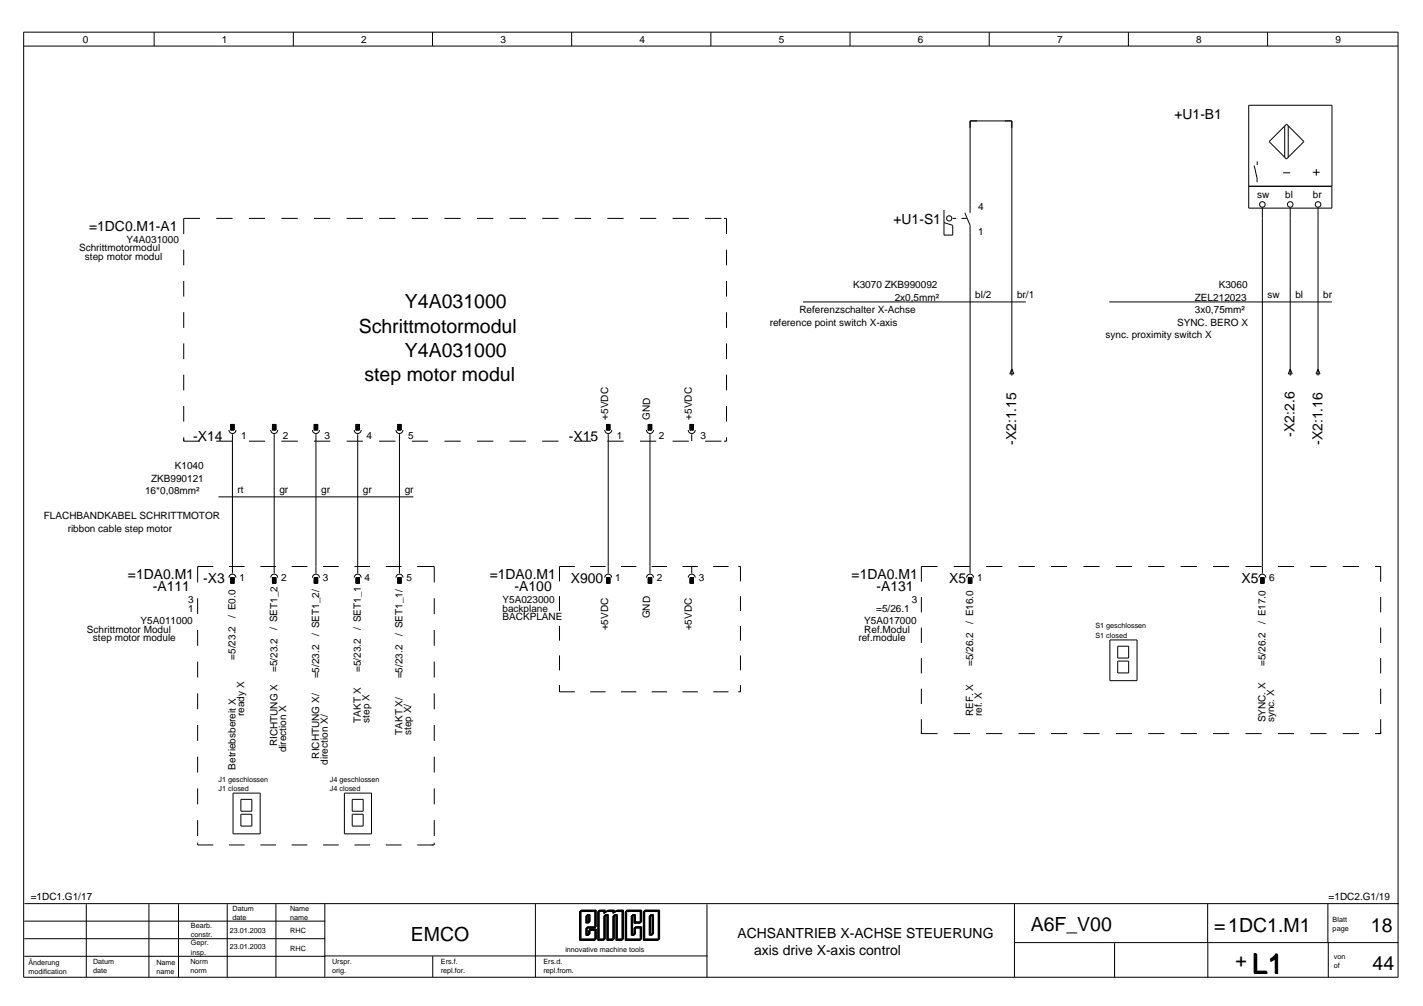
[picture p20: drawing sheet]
<svg xmlns="http://www.w3.org/2000/svg" width="297mm" height="210mm" viewBox="0 0 297 210" stroke-linecap="round" stroke-linejoin="round" font-family="sans-serif">
<defs><g id="words">
<text font-size="5.8" x="261.3" y="203.1">L1</text>
<g font-size="4.1">
<text x="84.5" y="64.3">Y4A031000</text>
<text x="74.9" y="69.4">Schrittmotormodul</text>
<text x="84.5" y="74.5">Y4A031000</text>
<text x="76.1" y="79.6">step motor modul</text>
<text x="85.8" y="196.3">EMCO</text>
<text x="215.2" y="194.4">A6F_V00</text>
<text x="253.4" y="194.5">=1DC1.M1</text>
<text x="286.2" y="194.4">18</text>
<text x="257.9" y="201.8">+</text>
<text x="286.5" y="202.4">44</text>
</g>
<g font-size="2.9">
<text x="245.2" y="24.9">+U1-B1</text>
<text x="186.5" y="46.8">+U1-S1</text>
<text x="18.6" y="48.1">=1DC0.M1-A1</text>
<text x="40.3" y="91.9">-X14</text>
<text x="118.8" y="91.9">-X15</text>
<text x="212.1" y="92.8" transform="rotate(-90 212.1 92.8)">-X2:1.15</text>
<text x="270.2" y="91.1" transform="rotate(-90 270.2 91.1)">-X2:2.6</text>
<text x="276" y="92.8" transform="rotate(-90 276 92.8)">-X2:1.16</text>
<text x="26.7" y="120.7">=1DA0.M1</text>
<text x="31.9" y="123.3">-A111</text>
<text x="42.4" y="121.6">-X3</text>
<text x="102.2" y="120.7">=1DA0.M1</text>
<text x="107.4" y="123.3">-A100</text>
<text x="119.1" y="121.6">X900</text>
<text x="177.8" y="120.7">=1DA0.M1</text>
<text x="183" y="123.3">-A131</text>
<text x="198.1" y="121.6">X5</text>
<text x="259.2" y="121.6">X5</text>
<text x="154" y="195.7">ACHSANTRIEB X-ACHSE STEUERUNG</text>
<text x="157.4" y="199.3">axis drive X-axis control</text>
</g>
<g font-size="2.1">
<text x="17.3" y="8.9">0</text>
<text x="46.3" y="8.9">1</text>
<text x="75.4" y="8.9">2</text>
<text x="104.4" y="8.9">3</text>
<text x="133.5" y="8.9">4</text>
<text x="162.6" y="8.9">5</text>
<text x="191.6" y="8.9">6</text>
<text x="220.7" y="8.9">7</text>
<text x="249.7" y="8.9">8</text>
<text x="278.8" y="8.9">9</text>
<text x="262.5" y="41.2">sw</text>
<text x="268.3" y="41.2">bl</text>
<text x="274.1" y="41.2">br</text>
<text x="204.2" y="43.8">4</text>
<text x="16.5" y="52.5">Schrittmotormodul</text>
<text x="26.4" y="50.7">Y4A031000</text>
<text x="204.2" y="49.1">1</text>
<text x="17.7" y="54.3">step motor modul</text>
<text x="166.9" y="65.3">Referenzschalter X-Achse</text>
<text x="178.1" y="60.1">K3070 ZKB990092</text>
<text x="186.8" y="62.7">2x0,5mm²</text>
<text x="203.6" y="62.3">bl/2</text>
<text x="212.3" y="62.3">br/1</text>
<text x="249.4" y="62.7">ZEL212023</text>
<text x="249.4" y="65.3">3x0,75mm²</text>
<text x="254.4" y="60.1">K3060</text>
<text x="264.6" y="62.3">sw</text>
<text x="270.4" y="62.3">bl</text>
<text x="276.2" y="62.3">br</text>
<text x="160.7" y="67.9">reference point switch X-axis</text>
<text x="230.8" y="70.6">sync. proximity switch X</text>
<text x="245.7" y="67.9">SYNC. BERO X</text>
<text x="127" y="87.5" transform="rotate(-90 127 87.5)">+5VDC</text>
<text x="135.7" y="87.5" transform="rotate(-90 135.7 87.5)">GND</text>
<text x="144.4" y="87.5" transform="rotate(-90 144.4 87.5)">+5VDC</text>
<text x="50.3" y="91.7">1</text>
<text x="59" y="91.7">2</text>
<text x="67.8" y="91.7">3</text>
<text x="76.5" y="91.7">4</text>
<text x="85.2" y="91.7">5</text>
<text x="128.8" y="91.7">1</text>
<text x="137.5" y="91.7">2</text>
<text x="146.2" y="91.7">3</text>
<text x="31.5" y="100.5">ZKB990121</text>
<text x="36.5" y="97.9">K1040</text>
<text x="30.3" y="103.1">16*0,08mm²</text>
<text x="49.6" y="102.9">rt</text>
<text x="58.3" y="102.9">gr</text>
<text x="67" y="102.9">gr</text>
<text x="75.8" y="102.9">gr</text>
<text x="84.5" y="102.9">gr</text>
<text x="9.2" y="108.3">FLACHBANDKABEL SCHRITTMOTOR</text>
<text x="14.1" y="110.9">ribbon cable step motor</text>
<text x="39.3" y="125.8">3</text>
<text x="50" y="121.3">1</text>
<text x="58.7" y="121.3">2</text>
<text x="67.4" y="121.3">3</text>
<text x="76.1" y="121.3">4</text>
<text x="84.8" y="121.3">5</text>
<text x="104.9" y="125.8">Y5A023000</text>
<text x="128.4" y="121.3">1</text>
<text x="137.1" y="121.3">2</text>
<text x="145.8" y="121.3">3</text>
<text x="190.4" y="125.8">3</text>
<text x="204" y="121.3">1</text>
<text x="265" y="121.3">6</text>
<text x="29.3" y="130.2">Y5A011000</text>
<text x="39.3" y="127.6">1</text>
<text x="49.2" y="128.9" transform="rotate(-90 49.2 128.9)">/ E0.0</text>
<text x="57.9" y="131.5" transform="rotate(-90 57.9 131.5)">/ SET1_2</text>
<text x="75.3" y="131.5" transform="rotate(-90 75.3 131.5)">/ SET1_1</text>
<text x="104.9" y="127.6">backplane</text>
<text x="104.9" y="129.5">BACKPLANE</text>
<text x="127" y="131.5" transform="rotate(-90 127 131.5)">+5VDC</text>
<text x="135.7" y="129" transform="rotate(-90 135.7 129)">GND</text>
<text x="144.4" y="131.5" transform="rotate(-90 144.4 131.5)">+5VDC</text>
<text x="180.4" y="130.2">Y5A017000</text>
<text x="182.9" y="127.6">=5/26.1</text>
<text x="203.2" y="130.2" transform="rotate(-90 203.2 130.2)">/ E16.0</text>
<text x="264.2" y="130.2" transform="rotate(-90 264.2 130.2)">/ E17.0</text>
<text x="18.2" y="132">Schrittmotor Modul</text>
<text x="19.4" y="133.8">step motor module</text>
<text x="49.2" y="137.6" transform="rotate(-90 49.2 137.6)">=5/23.2</text>
<text x="66.6" y="132.8" transform="rotate(-90 66.6 132.8)">/ SET1_2/</text>
<text x="84" y="132.8" transform="rotate(-90 84 132.8)">/ SET1_1/</text>
<text x="179.2" y="133.8">ref.module</text>
<text x="180.4" y="132">Ref.Modul</text>
<text x="57.9" y="140.3" transform="rotate(-90 57.9 140.3)">=5/23.2</text>
<text x="66.6" y="141.6" transform="rotate(-90 66.6 141.6)">=5/23.2</text>
<text x="75.3" y="140.3" transform="rotate(-90 75.3 140.3)">=5/23.2</text>
<text x="84" y="141.6" transform="rotate(-90 84 141.6)">=5/23.2</text>
<text x="203.2" y="139" transform="rotate(-90 203.2 139)">=5/26.2</text>
<text x="264.2" y="139" transform="rotate(-90 264.2 139)">=5/26.2</text>
<text x="51" y="149.4" transform="rotate(-90 51 149.4)">ready X</text>
<text x="203.2" y="149.5" transform="rotate(-90 203.2 149.5)">REF. X</text>
<text x="205" y="149.5" transform="rotate(-90 205 149.5)">ref. X</text>
<text x="57.9" y="155.8" transform="rotate(-90 57.9 155.8)">RICHTUNG X</text>
<text x="75.3" y="150.8" transform="rotate(-90 75.3 150.8)">TAKT X</text>
<text x="77.1" y="150.8" transform="rotate(-90 77.1 150.8)">step X</text>
<text x="84" y="153.3" transform="rotate(-90 84 153.3)">TAKT X/</text>
<text x="85.9" y="153.3" transform="rotate(-90 85.9 153.3)">step X/</text>
<text x="264.2" y="150.7" transform="rotate(-90 264.2 150.7)">SYNC. X</text>
<text x="266" y="150.7" transform="rotate(-90 266 150.7)">sync. X</text>
<text x="49.2" y="160.6" transform="rotate(-90 49.2 160.6)">Betriebsbereit X</text>
<text x="59.7" y="157" transform="rotate(-90 59.7 157)">direction X</text>
<text x="66.6" y="158.3" transform="rotate(-90 66.6 158.3)">RICHTUNG X/</text>
<text x="68.4" y="159.5" transform="rotate(-90 68.4 159.5)">direction X/</text>
<text x="6.4" y="187.9">=1DC1.G1/17</text>
<text x="277.3" y="187.9">=1DC2.G1/19</text>
</g>
<g font-size="1.5">
<text x="228.6" y="131.1">S1 geschlossen</text>
<text x="228.6" y="133">S1 closed</text>
<text x="45.6" y="163.1">J1 geschlossen</text>
<text x="45.6" y="165">J1 closed</text>
<text x="68.9" y="163.1">J4 geschlossen</text>
<text x="68.9" y="165">J4 closed</text>
<text x="48.6" y="190">Datum</text>
<text x="48.6" y="191.9">date</text>
<text x="60.5" y="190">Name</text>
<text x="60.5" y="191.9">name</text>
<text x="39.8" y="193.6">Bearb.</text>
<text x="39.8" y="195.5">constr.</text>
<text x="39.8" y="197.3">Gepr.</text>
<text x="48" y="194.6">23.01.2003</text>
<text x="60.6" y="194.7">RHC</text>
<text x="278.2" y="192.3">Blatt</text>
<text x="278.2" y="194.2">page</text>
<text x="5.9" y="201.3">Änderung</text>
<text x="5.9" y="203.2">modification</text>
<text x="19.4" y="201.2">Datum</text>
<text x="19.4" y="203.1">date</text>
<text x="32.6" y="201.3">Name</text>
<text x="32.6" y="203.2">name</text>
<text x="39.7" y="201.2">Norm</text>
<text x="39.7" y="203.1">norm</text>
<text x="39.8" y="199.2">insp.</text>
<text x="48" y="198">23.01.2003</text>
<text x="60.6" y="198.5">RHC</text>
<text x="69.3" y="201.2">Urspr.</text>
<text x="69.3" y="203.1">orig.</text>
<text x="92" y="201.1">Ers.f.</text>
<text x="92" y="203">repl.for.</text>
<text x="113.5" y="201.2">Ers.d.</text>
<text x="113.5" y="203.1">repl.from.</text>
<text x="118" y="198.6">innovative machine tools</text>
<text x="278.4" y="200.1">von</text>
<text x="278.4" y="202">of</text>
</g>
</g></defs>
<g fill="none" stroke="#000" stroke-width=".21">
<path d="M4.9 9.6h286.9M4.9 6.7h286.9v197.2h-286.9zM32.2 6.7v2.9M61.2 6.7v2.9M90.3 6.7v2.9M119.3 6.7v2.9M148.4 6.7v2.9M177.4 6.7v2.9M206.5 6.7v2.9M235.5 6.7v2.9M264.6 6.7v2.9M260.7 38.9h17.3v-16.9h-17.3v21.4h17.3v-4.5"/>
<path d="M261.8 34.5l.6 2.9M262.4 37.4v.6M262.4 33.7v.7M267.8 36.1h1.5M268.2 26.3v6.5M268.5 25.9l3.7 3.6-3.7 3.7-3.6-3.6zM268.9 26.3v6.5M274 35.9h1.5M274.8 35.3v1.4M38.3 52.1v3.3M38.3 58.6v3.3M41.7 45.6h-3.4v3.2"/>
<path d="M45.1 45.6h3.4M52 45.6h3.3M58.7 45.6h3.5M65.6 45.6h3.3M72.4 45.6h3.4M79.2 45.6h3.4M86 45.6h3.4M92.8 45.6h3.4M99.6 45.6h3.4M106.4 45.6h3.4M113.2 45.6h3.4M120 45.6h3.4"/>
<path d="M126.8 45.6h3.4M133.6 45.6h3.4M140.4 45.6h3.4M147.2 45.6h3.4M151.1 45.6h.6v3.2M151.7 52.1v3.3M151.7 58.6v3.3M197.1 43.8v5.3h1.8v-2.1l-1.8-.6M198.9 45.6h.7M200.7 45.6h1.1M201.4 44.4l1.1 2.6v72.7M202.5 44.4v-19.2h8.7v53.2"/>
<path d="M263.5 43.4v76.3M269.3 43.4v35M275.1 43.4v35M38.3 65.1v3.3M38.3 71.7v3.2M38.3 78.2v3.2M151.7 65.1v3.3M151.7 71.7v3.2M151.7 78.2v3.2M167.6 63h46.5M211.2 77l.4 1h-.8zM231.6 63h46.4"/>
<path d="M269.3 77l.4 1h-.8zM275.1 77l.4 1h-.8zM38.3 84.7v3.3M38.3 91.2v.9h3.4M45.1 92.1h3.4M47.8 89.7a.73 .73 0 0 0 .7 .8 .73 .73 0 0 0 .7-.8M48.2 88.6h.7v1.1h-.7zM48.5 90.6v29.1M52 92.1h3.3M56.5 89.7a.73 .73 0 0 0 .7 .8 .73 .73 0 0 0 .8-.8M56.9 88.6h.7v1.1h-.7zM57.2 90.6v29.1"/>
<path d="M58.7 92.1h3.5M65.2 89.7a.73 .73 0 0 0 .7 .8 .73 .73 0 0 0 .8-.8M65.6 92.1h3.3M65.6 88.6h.7v1.1h-.7zM65.9 90.6v29.1M72.4 92.1h3.4M73.9 89.7a.73 .73 0 0 0 .8 .8 .73 .73 0 0 0 .7-.8M74.3 88.6h.7v1.1h-.7zM74.7 90.6v29.1M79.2 92.1h3.4M82.7 89.7a.73 .73 0 0 0 .7 .8 .73 .73 0 0 0 .7-.8M83 88.6h.7v1.1h-.7z"/>
<path d="M83.4 90.6v29.1M86 92.1h3.4M92.8 92.1h3.4M99.6 92.1h3.4M106.4 92.1h3.4M113.2 92.1h3.4M120 92.1h3.4M126.2 89.7a.73 .73 0 0 0 .8 .8 .73 .73 0 0 0 .7-.8M126.6 88.6h.7v1.1h-.7zM126.8 92.1h3.4M127 90.6v29.1M133.6 92.1h3.4"/>
<path d="M135 89.7a.73 .73 0 0 0 .7 .8 .73 .73 0 0 0 .7-.8M135.3 88.6h.7v1.1h-.7zM135.7 90.6v29.1M140.4 92.1h3.4M143.7 89.7a.73 .73 0 0 0 .7 .8 .73 .73 0 0 0 .7-.8M144 88.6h.8v1.1h-.8zM144.4 90.6v1.5M147.2 92.1h3.4M151.7 91.2v.9h-.6M151.7 84.7v3.3M44.5 118.2h-3.2v3.3M45.6 103.7h40.7"/>
<path d="M47.8 118.2h3.3M54.3 118.2h3.3M60.9 118.2h3.3M67.4 118.2h3.3M74 118.2h3.3M80.5 118.2h3.3M87.1 118.2h3.5v3.3M120 118.2h-3.2v3.1M123.2 118.2h3.2M129.6 118.2h3.2M136 118.2h3.3M142.4 118.2h3.3"/>
<path d="M144.4 118.2v1.5M148.9 118.2h3.2M154.1 118.2h.5v3.1M195.7 118.2h-3.4v3.2M199.1 118.2h3.4M205.9 118.2h3.3M212.6 118.2h3.4M219.4 118.2h3.4M226.2 118.2h3.3M232.9 118.2h3.4M239.7 118.2h3.4M246.4 118.2h3.4"/>
<path d="M253.2 118.2h3.4M260 118.2h3.4M266.7 118.2h3.4M273.5 118.2h3.4M280.3 118.2h3.4M287 118.2h1.2v3.2M41.3 124.8v3.3M41.3 131.4v3.3M41.3 138v3.4M47.8 120.5a.73 .73 0 0 1 .7-.7 .73 .73 0 0 1 .7 .7M48.2 120.5h.7v1.2h-.7zM56.5 120.5a.73 .73 0 0 1 .7-.7 .73 .73 0 0 1 .8 .7"/>
<path d="M56.9 120.5h.7v1.2h-.7zM65.2 120.5a.73 .73 0 0 1 .7-.7 .73 .73 0 0 1 .8 .7M65.6 120.5h.7v1.2h-.7zM73.9 120.5a.73 .73 0 0 1 .8-.7 .73 .73 0 0 1 .7 .7M74.3 120.5h.7v1.2h-.7zM82.7 120.5a.73 .73 0 0 1 .7-.7 .73 .73 0 0 1 .7 .7M83 120.5h.7v1.2h-.7zM90.6 124.8v3.3M90.6 131.4v3.3M90.6 138v3.4M116.8 124.4v3.1M116.8 130.6v3.1"/>
<path d="M116.8 136.8v3.1M126.2 120.5a.73 .73 0 0 1 .8-.7 .73 .73 0 0 1 .7 .7M126.6 120.5h.7v1.2h-.7zM135 120.5a.73 .73 0 0 1 .7-.7 .73 .73 0 0 1 .7 .7M135.3 120.5h.7v1.2h-.7zM143.7 120.5a.73 .73 0 0 1 .7-.7 .73 .73 0 0 1 .7 .7M144 120.5h.8v1.2h-.8zM154.6 124.4v3.1M154.6 130.6v3.1M154.6 136.8v3.1M192.3 124.6v3.2M192.3 130.9v3.2"/>
<path d="M192.3 137.3v3.2M201.8 120.5a.73 .73 0 0 1 .7-.7 .73 .73 0 0 1 .7 .7M202.1 120.5h.8v1.2h-.8zM231.7 133.5h5.6v8.5h-5.6zM233.3 134.8h2.3v2.5h-2.3zM233.3 137.9h2.3v2.5h-2.3zM262.8 120.5a.73 .73 0 0 1 .7-.7 .73 .73 0 0 1 .7 .7M263.1 120.5h.8v1.2h-.8zM288.2 124.6v3.2M288.2 130.9v3.2M288.2 137.3v3.2M41.3 144.7v3.3"/>
<path d="M41.3 151.3v3.3M41.3 157.9v3.3M90.6 144.7v3.3M90.6 151.3v3.3M90.6 157.9v3.3M116.8 142.9v1.4h3.2M123.2 144.3h3.2M129.6 144.3h3.2M136 144.3h3.3M142.4 144.3h3.3M148.9 144.3h3.2M154.6 142.9v1.4h-.5"/>
<path d="M192.3 143.7v3.2M192.3 150.1v3h3.4M199.1 153.1h3.4M205.9 153.1h3.3M212.6 153.1h3.4M219.4 153.1h3.4M226.2 153.1h3.3M232.9 153.1h3.4M239.7 153.1h3.4M246.4 153.1h3.4M253.2 153.1h3.4M260 153.1h3.4"/>
<path d="M266.7 153.1h3.4M273.5 153.1h3.4M280.3 153.1h3.4M288.2 150.1v3h-1.2M288.2 143.7v3.2M41.3 164.5v3.3M41.3 171.1v3.3M41.3 175.8v.5h3.2M47.8 176.3h3.3M48.6 165.5h5.7v8.5h-5.7zM50.3 166.8h2.3v2.5h-2.3zM50.3 169.9h2.3v2.5h-2.3z"/>
<path d="M54.3 176.3h3.3M60.9 176.3h3.3M67.4 176.3h3.3M71.9 165.5h5.7v8.5h-5.7zM73.5 166.8h2.3v2.5h-2.3zM73.5 169.9h2.3v2.5h-2.3zM74 176.3h3.3M80.5 176.3h3.3M90.6 175.8v.5h-3.5M90.6 164.5v3.3M90.6 171.1v3.3M5.1 192.2h62.8"/>
<path d="M5.1 195.9h62.8M5.1 199.5h62.8M5.1 188.5h286.9M18 188.7v15.2M31.1 188.7v15.2M37.3 188.7v15.2M47.4 188.7v15.2M57.6 188.7v15.2M67.8 188.6v15.2M67.8 199.5h79.9M90.3 199.5v4.4M111.8 188.6v15.3"/>
<path d="M121 190.2h3.1v3.5h-1.8v1.5h.6v-1.1h1.3v2.1h-3.2zM121.1 190.1h3.1v3.5h-1.8v1.5h.5v-1.1h1.4v2.1h-3.2zM121.1 190h3.2v3.5h-1.9v1.5h.6v-1h1.3v2.1h-3.2zM121.2 190h3.2v3.4h-1.9v1.5h.6v-1h1.3v2.1h-3.2zM121.3 189.9h3.2v3.5h-1.9v1.5h.6v-1.1h1.3v2.1h-3.2zM122.3 191.1h.6v1.5h-.6zM122.4 191h.5v1.5h-.5zM122.4 191h.6v1.4h-.6zM122.5 190.9h.6v1.5h-.6zM122.6 190.8h.6v1.5h-.6zM124.8 190.2h1.2v.4l.7-.4h1.2v.4l.7-.4h1.2v6h-1.2v-5.1h-.7v5.1h-1.2v-5.1h-.7v5.1h-1.2zM126.8 190.1h1.2v.4l.7-.5h1.3v6.1h-1.3v-5.1h-.6v5.1h-1.3v-5.1h-.6v5.1h-1.3v-6.1h1.3v.5"/>
<path d="M126.9 190h1.3v.3l.7-.4h1.2v6h-1.2v-5.1h-.7v5.1h-1.2v-5.1h-.7v5.1h-1.2v-6h1.2v.4M128.6 190.1h1.3v6h-1.3v-5.1h-.6v5.1h-1.2v-5.1h-.7v5.1h-1.2v-6h1.2v.4l.7-.5h1.3v.4M128.8 190h1.3v6h-1.3v-5.1h-.6v5.1h-1.3v-5.1h-.6v5.1h-1.3v-6h1.3v.4l.7-.5h1.2v.4M130.5 190.2h3.1v2.4h-1.3v-1.5h-.5v4.1h.5v-1.5h1.3v2.5h-3.1zM130.6 190.1h3.1v2.5h-1.3v-1.6h-.6v4.1h.6v-1.5h1.3v2.5h-3.1zM130.7 190h3.1v2.5h-1.3v-1.5h-.6v4h.6v-1.5h1.3v2.6h-3.1zM130.7 190h3.2v2.4h-1.3v-1.5h-.6v4h.6v-1.5h1.3v2.6h-3.2zM130.8 189.9h3.1v2.4h-1.3v-1.5h-.5v4.1h.5v-1.5h1.3v2.5h-3.1zM134.3 190.2h3.1v6h-3.1zM134.4 190.1h3.1v6h-3.1zM134.4 190h3.1v6.1h-3.1zM134.5 190h3.1v6h-3.1z"/>
<path d="M134.6 189.9h3.1v6h-3.1zM135.5 191.1h.6v4.1h-.6zM135.6 191h.6v4.1h-.6zM135.7 191h.6v4h-.6zM135.7 190.9h.6v4h-.6zM135.8 190.8h.6v4h-.6zM147.6 188.7v15.2M211.8 188.6v15.3M211.8 196.7h80.1M232.7 196.8v7.1M252.1 188.6v15.3M277.2 188.6v8.1"/>
<path d="M277.3 196.7v7.2"/>
<circle cx="198.1" cy="45.6" r=".54"/>
<circle cx="263.5" cy="42.7" r=".58"/>
<circle cx="269.3" cy="42.7" r=".58"/>
<circle cx="275.1" cy="42.7" r=".58"/>
</g>
<g fill="#000" stroke="#000" stroke-width=".21">
<path d="M48.2 88.6h.7v1.1h-.7zM56.9 88.6h.7v1.1h-.7zM65.6 88.6h.7v1.1h-.7zM74.3 88.6h.7v1.1h-.7zM83 88.6h.7v1.1h-.7zM126.6 88.6h.7v1.1h-.7zM135.3 88.6h.7v1.1h-.7zM144 88.6h.8v1.1h-.8zM48.2 120.5h.7v1.2h-.7zM56.9 120.5h.7v1.2h-.7zM65.6 120.5h.7v1.2h-.7zM74.3 120.5h.7v1.2h-.7z"/>
<path d="M83 120.5h.7v1.2h-.7zM126.6 120.5h.7v1.2h-.7zM135.3 120.5h.7v1.2h-.7zM144 120.5h.8v1.2h-.8zM202.1 120.5h.8v1.2h-.8zM263.1 120.5h.8v1.2h-.8z"/>
</g>
<use href="#words"/>
</svg>
